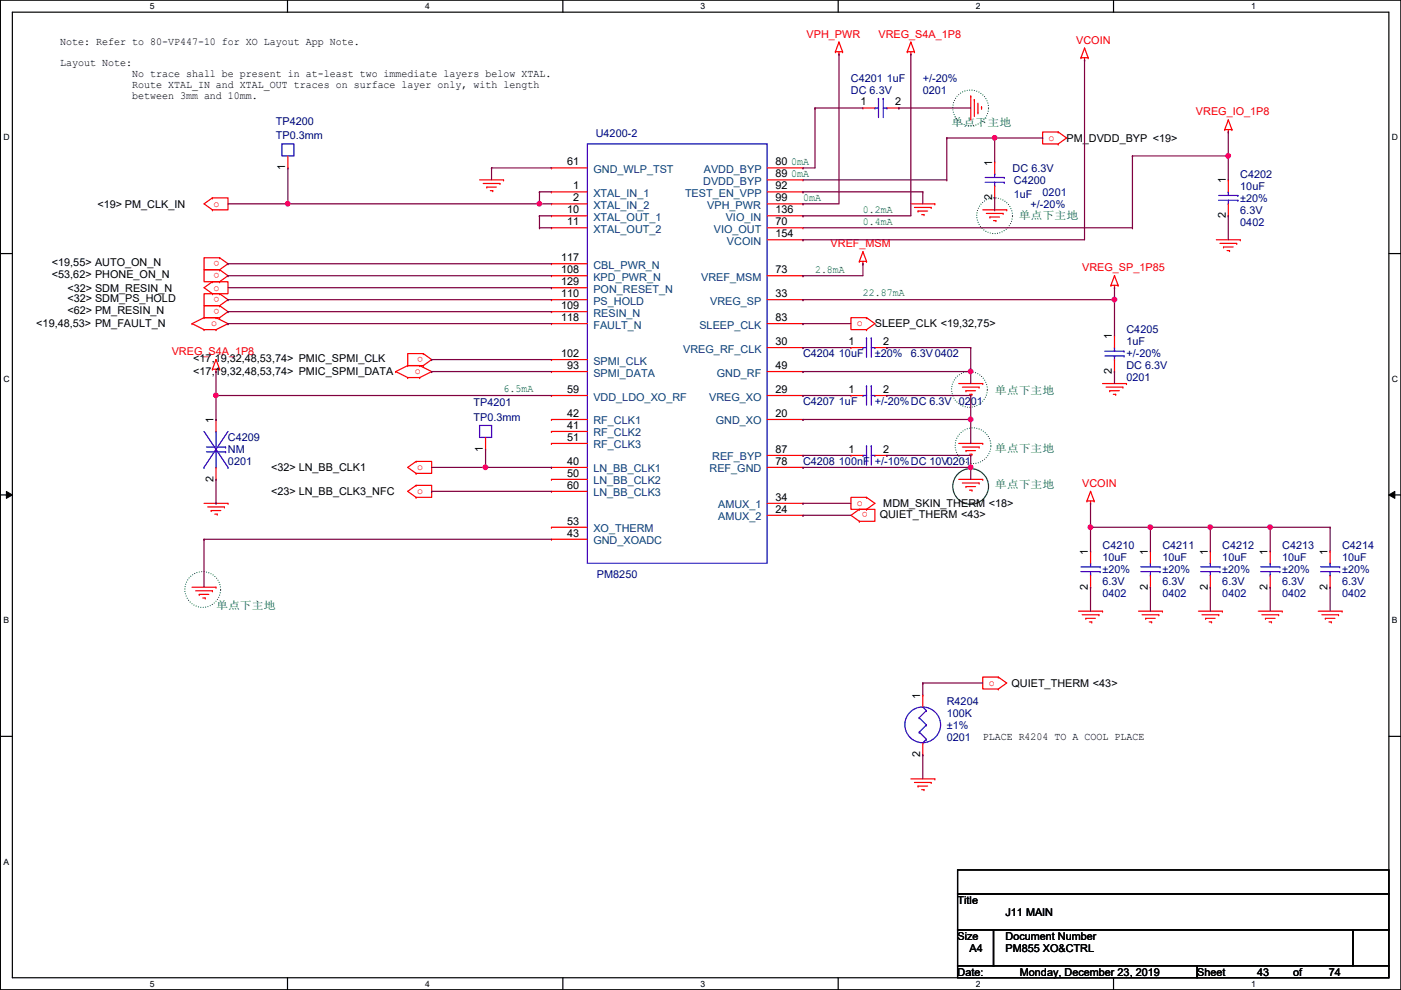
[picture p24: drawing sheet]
<svg xmlns="http://www.w3.org/2000/svg" width="297mm" height="210mm" viewBox="0 0 297 210" stroke-linecap="round" stroke-linejoin="round" font-family="sans-serif">
<defs><g id="words">
<g font-size="2.3">
<text x="12.8" y="9.5">Note: Refer to 80-VP447-10 for XO Layout App Note.</text>
<text x="12.8" y="14.1">Layout Note:</text>
<text x="28" y="16.4">No trace shall be present in at-least two immediate layers below XTAL.</text>
<text x="28" y="18.7">Route XTAL_IN and XTAL_OUT traces on surface layer only, with length</text>
<text x="28" y="21">between 3mm and 10mm.</text>
<text x="182.4" y="22.4">1</text>
<text x="189.8" y="22.4">2</text>
<text x="120.2" y="35.1">61</text>
<text x="164.4" y="35.1">80</text>
<text x="210.3" y="35.1" transform="rotate(-90 210.3 35.1)">1</text>
<text x="226.1" y="30.1">PM_DVDD_BYP &lt;19&gt;</text>
<text x="60.5" y="36.1" transform="rotate(-90 60.5 36.1)">1</text>
<text x="121.5" y="40.1">1</text>
<text x="164.4" y="37.6">89</text>
<text x="164.4" y="40.1">92</text>
<text x="259.9" y="38.9" transform="rotate(-90 259.9 38.9)">1</text>
<text x="20.7" y="44">&lt;19&gt; PM_CLK_IN</text>
<text x="120.2" y="45.2">10</text>
<text x="120.2" y="47.8">11</text>
<text x="121.5" y="42.7">2</text>
<text x="164.4" y="42.7">99</text>
<text x="164.4" y="45.2">136</text>
<text x="164.4" y="47.8">70</text>
<text x="210.3" y="42.5" transform="rotate(-90 210.3 42.5)">2</text>
<text x="259.9" y="46.3" transform="rotate(-90 259.9 46.3)">2</text>
<text x="164.4" y="50.3">154</text>
<text x="11" y="56.5">&lt;19,55&gt; AUTO_ON_N</text>
<text x="11" y="59">&lt;53,62&gt; PHONE_ON_N</text>
<text x="119" y="55.4">117</text>
<text x="119" y="57.9">108</text>
<text x="164.4" y="57.9">73</text>
<text x="14.3" y="61.8">&lt;32&gt; SDM_RESIN_N</text>
<text x="14.3" y="64.1">&lt;32&gt; SDM_PS_HOLD</text>
<text x="119" y="60.5">129</text>
<text x="119" y="63">110</text>
<text x="119" y="65.5">109</text>
<text x="164.4" y="63">33</text>
<text x="7.7" y="69.4">&lt;19,48,53&gt; PM_FAULT_N</text>
<text x="14.3" y="66.6">&lt;62&gt; PM_RESIN_N</text>
<text x="119" y="68.1">118</text>
<text x="164.4" y="68.1">83</text>
<text x="185.5" y="69.4">SLEEP_CLK &lt;19,32,75&gt;</text>
<text x="235.7" y="71.9" transform="rotate(-90 235.7 71.9)">1</text>
<text x="41" y="76.8">&lt;17,19,32,48,53,74&gt; PMIC_SPMI_CLK</text>
<text x="119" y="75.7">102</text>
<text x="164.4" y="73.1">30</text>
<text x="179.9" y="73.1">1</text>
<text x="187.3" y="73.1">2</text>
<text x="41" y="79.6">&lt;17,19,32,48,53,74&gt; PMIC_SPMI_DATA</text>
<text x="120.2" y="78.2">93</text>
<text x="120.2" y="83.3">59</text>
<text x="164.4" y="78.2">49</text>
<text x="164.4" y="83.3">29</text>
<text x="179.9" y="83.3">1</text>
<text x="187.3" y="83.3">2</text>
<text x="235.7" y="79.3" transform="rotate(-90 235.7 79.3)">2</text>
<text x="45.2" y="89.7" transform="rotate(-90 45.2 89.7)">1</text>
<text x="120.2" y="88.4">42</text>
<text x="164.4" y="88.4">20</text>
<text x="102.4" y="95.8" transform="rotate(-90 102.4 95.8)">1</text>
<text x="120.2" y="90.9">41</text>
<text x="120.2" y="93.5">51</text>
<text x="57.5" y="99.9">&lt;32&gt; LN_BB_CLK1</text>
<text x="120.2" y="98.5">40</text>
<text x="120.2" y="101.1">50</text>
<text x="164.4" y="96">87</text>
<text x="164.4" y="98.5">78</text>
<text x="179.9" y="96">1</text>
<text x="187.3" y="96">2</text>
<text x="45.2" y="102.1" transform="rotate(-90 45.2 102.1)">2</text>
<text x="57.5" y="105">&lt;23&gt; LN_BB_CLK3_NFC</text>
<text x="120.2" y="103.6">60</text>
<text x="164.4" y="106.2">34</text>
<text x="187.3" y="107.5">MDM_SKIN_THERM &lt;18&gt;</text>
<text x="120.2" y="111.2">53</text>
<text x="120.2" y="113.8">43</text>
<text x="164.4" y="108.7">24</text>
<text x="186.5" y="109.8">QUIET_THERM &lt;43&gt;</text>
<text x="230.7" y="117.6" transform="rotate(-90 230.7 117.6)">1</text>
<text x="243.4" y="117.6" transform="rotate(-90 243.4 117.6)">1</text>
<text x="256.1" y="117.6" transform="rotate(-90 256.1 117.6)">1</text>
<text x="268.8" y="117.6" transform="rotate(-90 268.8 117.6)">1</text>
<text x="281.5" y="117.6" transform="rotate(-90 281.5 117.6)">1</text>
<text x="230.7" y="125" transform="rotate(-90 230.7 125)">2</text>
<text x="243.4" y="125" transform="rotate(-90 243.4 125)">2</text>
<text x="256.1" y="125" transform="rotate(-90 256.1 125)">2</text>
<text x="268.8" y="125" transform="rotate(-90 268.8 125)">2</text>
<text x="281.5" y="125" transform="rotate(-90 281.5 125)">2</text>
<text x="195.1" y="148.1" transform="rotate(-90 195.1 148.1)">1</text>
<text x="214.5" y="145.6">QUIET_THERM &lt;43&gt;</text>
<text x="195.1" y="160.6" transform="rotate(-90 195.1 160.6)">2</text>
<text x="208.4" y="156.8">PLACE R4204 TO A COOL PLACE</text>
<text x="203" y="191.6">Title</text>
<text x="213.2" y="194.1">J11 MAIN</text>
<text x="203" y="199.2">Size</text>
<text x="205.6" y="201.8">A4</text>
<text x="213.2" y="199.2">Document Number</text>
<text x="213.2" y="201.8">PM855 XO&amp;CTRL</text>
<text x="203" y="206.8">Date:</text>
<text x="216.2" y="206.8">Monday, December 23, 2019</text>
<text x="253.8" y="206.8">Sheet</text>
<text x="266.5" y="206.8">43</text>
<text x="274.1" y="206.8">of</text>
<text x="281.8" y="206.8">74</text>
</g>
<g font-size="2.3" fill="#f00">
<text x="171" y="8">VPH_PWR</text>
<text x="186.3" y="8">VREG_S4A_1P8</text>
<text x="228.2" y="9.2">VCOIN</text>
<text x="222.3" y="29.8">o</text>
<text x="253.6" y="24.5">VREG_IO_1P8</text>
<text x="45.3" y="43.8">o</text>
<text x="176.1" y="52.4">VREF_MSM</text>
<text x="46.6" y="55.3" transform="rotate(180 46.6 55.3)">o</text>
<text x="46.6" y="57.8" transform="rotate(180 46.6 57.8)">o</text>
<text x="229.4" y="57.5">VREG_SP_1P85</text>
<text x="45.3" y="61.6">o</text>
<text x="46.6" y="62.9" transform="rotate(180 46.6 62.9)">o</text>
<text x="46.6" y="65.4" transform="rotate(180 46.6 65.4)">o</text>
<text x="44.8" y="69.2">o</text>
<text x="181.7" y="69.2">o</text>
<text x="36.4" y="75.3">VREG_S4A_1P8</text>
<text x="89.7" y="75.6" transform="rotate(180 89.7 75.6)">o</text>
<text x="88" y="79.4">o</text>
<text x="88.5" y="99.7">o</text>
<text x="88.5" y="104.8">o</text>
<text x="181.7" y="107.3">o</text>
<text x="229.4" y="103.2">VCOIN</text>
<text x="184" y="108.6" transform="rotate(180 184 108.6)">o</text>
<text x="209.6" y="145.4">o</text>
</g>
<g font-size="2.3" fill="#000080">
<text x="180.4" y="17.4">C4201 1uF</text>
<text x="195.7" y="17.4">+/-20%</text>
<text x="180.4" y="19.9">DC 6.3V</text>
<text x="195.7" y="19.9">0201</text>
<text x="58.5" y="26.5">TP4200</text>
<text x="58.5" y="29.5">TP0.3mm</text>
<text x="126.3" y="29">U4200-2</text>
<text x="214.7" y="36.4">DC 6.3V</text>
<text x="215" y="38.9">C4200</text>
<text x="215" y="42">1uF</text>
<text x="221.1" y="41.5">0201</text>
<text x="263" y="37.7">C4202</text>
<text x="263" y="40.2">10uF</text>
<text x="218.5" y="44">+/-20%</text>
<text x="263" y="47.8">0402</text>
<text x="263" y="45.3">6.3V</text>
<text x="263" y="42.8">±20%</text>
<text x="238.8" y="70.7">C4205</text>
<text x="170.3" y="75.8">C4204 10uF</text>
<text x="185.5" y="75.8">±20%</text>
<text x="193.1" y="75.8">6.3V0402</text>
<text x="238.8" y="73.2">1uF</text>
<text x="238.8" y="75.8">+/-20%</text>
<text x="238.8" y="80.9">0201</text>
<text x="238.8" y="78.3">DC 6.3V</text>
<text x="100.4" y="86.2">TP4201</text>
<text x="100.4" y="89.2">TP0.3mm</text>
<text x="170.3" y="85.9">C4207 1uF</text>
<text x="185.5" y="85.9">+/-20%DC 6.3V 0201</text>
<text x="48.3" y="93.6">C4209</text>
<text x="48.3" y="96.1">NM</text>
<text x="48.3" y="98.6">0201</text>
<text x="170.3" y="98.6">C4208 100nF +/-10%DC 10V0201</text>
<text x="233.8" y="116.4">C4210</text>
<text x="233.8" y="119">10uF</text>
<text x="246.5" y="116.4">C4211</text>
<text x="246.5" y="119">10uF</text>
<text x="259.2" y="116.4">C4212</text>
<text x="259.2" y="119">10uF</text>
<text x="271.9" y="116.4">C4213</text>
<text x="271.9" y="119">10uF</text>
<text x="284.6" y="116.4">C4214</text>
<text x="284.6" y="119">10uF</text>
<text x="126.6" y="122.5">PM8250</text>
<text x="233.8" y="124">6.3V</text>
<text x="233.8" y="121.5">±20%</text>
<text x="246.5" y="124">6.3V</text>
<text x="246.5" y="121.5">±20%</text>
<text x="259.2" y="124">6.3V</text>
<text x="259.2" y="121.5">±20%</text>
<text x="271.9" y="124">6.3V</text>
<text x="271.9" y="121.5">±20%</text>
<text x="284.6" y="124">6.3V</text>
<text x="284.6" y="121.5">±20%</text>
<text x="233.8" y="126.6">0402</text>
<text x="246.5" y="126.6">0402</text>
<text x="259.2" y="126.6">0402</text>
<text x="271.9" y="126.6">0402</text>
<text x="284.6" y="126.6">0402</text>
<text x="200.7" y="149.4">R4204</text>
<text x="200.7" y="152">100K</text>
<text x="200.7" y="154.5">±1%</text>
<text x="200.7" y="157.1">0201</text>
</g>
<g font-size="2.3" fill="#008000">
<text x="201.8" y="26.8">单单下下下</text>
<text x="167.7" y="34.9">0mA</text>
<text x="167.7" y="37.5">0mA</text>
<text x="170.3" y="42.5">0mA</text>
<text x="183" y="45.1">0.2mA</text>
<text x="183" y="47.6">0.4mA</text>
<text x="216" y="46.4">单单下下下</text>
<text x="172.8" y="57.8">2.8mA</text>
<text x="183" y="62.9">22.87mA</text>
<text x="106.8" y="83.2">6.5mA</text>
<text x="210.9" y="83.4">单单下下下</text>
<text x="210.9" y="95.9">单单下下下</text>
<text x="210.9" y="103.5">单单下下下</text>
<text x="45.8" y="129.2">单单下下下</text>
</g>
<g font-size="2.3" fill="#004080">
<text x="125.8" y="36.7">GND_WLP_TST</text>
<text x="125.8" y="41.7">XTAL_IN_1</text>
<text x="145.2" y="41.7">TEST_EN_VPP</text>
<text x="149.1" y="39.2">DVDD_BYP</text>
<text x="149.2" y="36.7">AVDD_BYP</text>
<text x="125.8" y="44.3">XTAL_IN_2</text>
<text x="125.8" y="46.8">XTAL_OUT_1</text>
<text x="149.9" y="44.3">VPH_PWR</text>
<text x="153.9" y="46.8">VIO_IN</text>
<text x="125.8" y="49.4">XTAL_OUT_2</text>
<text x="151.3" y="49.4">VIO_OUT</text>
<text x="154.1" y="51.9">VCOIN</text>
<text x="125.8" y="57">CBL_PWR_N</text>
<text x="125.8" y="59.5">KPD_PWR_N</text>
<text x="148.7" y="59.5">VREF_MSM</text>
<text x="125.8" y="62.1">PON_RESET_N</text>
<text x="125.8" y="64.6">PS_HOLD</text>
<text x="150.6" y="64.6">VREG_SP</text>
<text x="125.8" y="67.1">RESIN_N</text>
<text x="125.8" y="69.7">FAULT_N</text>
<text x="148.3" y="69.7">SLEEP_CLK</text>
<text x="125.8" y="77.3">SPMI_CLK</text>
<text x="144.9" y="74.8">VREG_RF_CLK</text>
<text x="125.8" y="79.8">SPMI_DATA</text>
<text x="152" y="79.8">GND_RF</text>
<text x="125.8" y="84.9">VDD_LDO_XO_RF</text>
<text x="125.8" y="90">RF_CLK1</text>
<text x="150.4" y="84.9">VREG_XO</text>
<text x="151.8" y="90">GND_XO</text>
<text x="125.8" y="92.5">RF_CLK2</text>
<text x="125.8" y="95.1">RF_CLK3</text>
<text x="125.8" y="100.2">LN_BB_CLK1</text>
<text x="150.4" y="100.2">REF_GND</text>
<text x="151" y="97.6">REF_BYP</text>
<text x="125.8" y="102.7">LN_BB_CLK2</text>
<text x="125.8" y="105.2">LN_BB_CLK3</text>
<text x="152.3" y="107.8">AMUX_1</text>
<text x="125.8" y="112.9">XO_THERM</text>
<text x="152.3" y="110.3">AMUX_2</text>
<text x="125.8" y="115.4">GND_XOADC</text>
</g>
<g font-size="1.8">
<text x="31.8" y="1.9">5</text>
<text x="90.1" y="1.9">4</text>
<text x="148.5" y="1.9">3</text>
<text x="206.9" y="1.9">2</text>
<text x="265.3" y="1.9">1</text>
<text x=".7" y="29.8">D</text>
<text x="295.1" y="29.8">D</text>
<text x=".7" y="80.9">C</text>
<text x="295.1" y="80.9">C</text>
<text x=".7" y="132.1">B</text>
<text x="295.1" y="132.1">B</text>
<text x=".7" y="183.3">A</text>
<text x="31.8" y="209.2">5</text>
<text x="90.1" y="209.2">4</text>
<text x="148.5" y="209.2">3</text>
<text x="206.9" y="209.2">2</text>
<text x="265.3" y="209.2">1</text>
</g>
</g></defs>
<path d="M.1 0h296.9v209.8h-296.9zM2.6 2.6h291.9v204.7h-291.9z" fill="none" stroke="#000" stroke-width=".25"/>
<g fill="#fff">
<path d="M31.8 .3h1v2h-1z"/>
<path d="M31.8 207.6h1v1.9h-1z"/>
</g>
<path d="M61 0v2.6M61 207.3v2.5" fill="none" stroke="#000" stroke-width=".25"/>
<g fill="#fff">
<path d="M90.1 .3h1v2h-1z"/>
<path d="M90.1 207.6h1v1.9h-1z"/>
</g>
<path d="M119.3 0v2.6M119.3 207.3v2.5" fill="none" stroke="#000" stroke-width=".25"/>
<g fill="#fff">
<path d="M148.5 .3h1v2h-1z"/>
<path d="M148.5 207.6h1v1.9h-1z"/>
</g>
<path d="M177.7 0v2.6M177.7 207.3v2.5" fill="none" stroke="#000" stroke-width=".25"/>
<g fill="#fff">
<path d="M206.9 .3h1v2h-1z"/>
<path d="M206.9 207.6h1v1.9h-1z"/>
</g>
<path d="M236.1 0v2.6M236.1 207.3v2.5" fill="none" stroke="#000" stroke-width=".25"/>
<g fill="#fff">
<path d="M265.3 .3h.9v2h-.9z"/>
<path d="M265.3 207.6h.9v1.9h-.9z"/>
<path d="M.7 28.2h1.3v1.9h-1.3z"/>
<path d="M295.1 28.2h1.3v1.9h-1.3z"/>
<path d="M.7 79.3h1.3v2h-1.3z"/>
<path d="M295.1 79.3h1.3v2h-1.3z"/>
</g>
<path d="M.1 53.8h2.5M294.5 53.8h2.5" fill="none" stroke="#000" stroke-width=".25"/>
<g fill="#fff">
<path d="M.7 130.5h1.2v2h-1.2z"/>
<path d="M295.1 130.5h1.2v2h-1.2z"/>
</g>
<path d="M.1 104.9h2.5M294.5 104.9h2.5" fill="none" stroke="#000" stroke-width=".25"/>
<path d="M1.4 104.2l1.2 .7-1.2 .8zM294.5 104.9l1.2-.7v1.5z" fill="#000"/>
<path d="M1.4 104.2l1.2 .7-1.2 .8zM294.5 104.9l1.2-.7v1.5z" fill="none" stroke="#000" stroke-width=".21"/>
<path d="M.7 181.7h1.2v2h-1.2z" fill="#fff"/>
<path d="M.1 156.1h2.5M294.5 156.1h2.5M203 184.4h91.5v5.1h-91.5zM203 189.5h91.5v7.6h-91.5zM203 197.1h7.6v7.7h-7.6zM210.6 197.1h76.2v7.7h-76.2zM286.8 197.1h7.7v7.7h-7.7zM203 204.8h50.8v2.5h-50.8zM253.8 204.8h40.7v2.5h-40.7z" fill="none" stroke="#000" stroke-width=".25"/>
<g fill="none" stroke="#008000" stroke-width=".25" stroke-dasharray="0 .5">
<circle cx="205.8" cy="22.9" r="3.8"/>
<circle cx="210.9" cy="45.7" r="3.8"/>
<circle cx="205.5" cy="82.6" r="3.8"/>
<circle cx="206.3" cy="94.5" r="3.8"/>
<circle cx="43" cy="125" r="3.8"/>
</g>
<circle cx="205.8" cy="103.1" r="3.8" fill="none" stroke="#008000" stroke-width=".25"/>
<g fill="none" stroke="#f00" stroke-width=".25">
<path d="M177.1 11h.1M177.1 11h1.5M177.9 11.5h.1M177.9 8.9h.1M177.9 11v.5M177.9 8.9l.7 2.1M177.9 8.9l-.8 2.1M178.6 11h.1M192.4 11h.1M192.4 11h1.5M193.1 11.5h.1M193.1 8.9h.1"/>
<path d="M193.1 11v.5M193.1 8.9l.8 2.1M193.1 8.9l-.7 2.1M193.9 11h.1M229.2 12.2h.1M229.2 12.2h1.5M229.9 12.7h.1M229.9 10.2h.1M229.9 12.2v.5M229.9 10.2l.8 2M229.9 10.2l-.7 2M230.7 12.2h.1"/>
<path d="M61 35.6h.1M61 33.1v2.5M101.7 38.1h5.1M102.4 38.9h3.6M103.2 39.7h.1M103.2 39.7h2M106 38.9h.1M106.8 38.1h.1M116.9 35.6h.1M116.9 35.6h7.6M162.6 38.1h7.7M162.6 35.6h7.7"/>
<path d="M170.3 35.6h.1M170.3 38.1h.1M183 22.9h.1M183 22.9h2.5M188 22.9h2.6M190.6 22.9h.1M205.8 20.4h.1M205.8 20.4v5M206.6 21.1h.1M206.6 21.1v3.6M207.3 23.9h.1M207.3 21.9v2"/>
<path d="M208.1 22.6h.1M208.1 22.6v.6M210.9 34.3h.1M210.9 34.3v2.6M210.9 39.4v2.6M224.4 28h.1M224.4 30.5h.1M224.4 28h-3.3v2.5h3.3M224.4 28l1.7 1.3-1.7 1.2M259.7 27.5h.1M259.7 27.5h1.5M260.4 38.1h.1"/>
<path d="M260.4 38.1v2.6M260.4 28h.1M260.4 25.4h.1M260.4 27.5v.5M260.4 25.4l.8 2.1M260.4 25.4l-.7 2.1M261.2 27.5h.1M45 42h.1M45 44.5h.1M45 42h3.3v2.5h-3.3M45 42l-1.7 1.2 1.7 1.3M45 59.7h.1"/>
<path d="M45 59.7h3.3v2.6h-3.3M45 59.7l-1.7 1.3 1.7 1.3M46.6 57.2h.1M46.6 54.7h.1M46.6 54.7h-3.3v2.5h3.3M46.6 59.7h.1M46.6 57.2h-3.3v2.5h3.3M46.6 54.7l1.7 1.2-1.7 1.3M46.6 57.2l1.7 1.3-1.7 1.2M104 40.4h.5M104.5 40.4h.1M116.9 40.7h.1"/>
<path d="M116.9 43.2h.1M116.9 45.8h.1M116.9 48.3h.1M116.9 55.9h.1M116.9 58.5h.1M116.9 43.2h7.6M116.9 40.7h7.6M116.9 45.8h7.6M116.9 48.3h7.6M116.9 55.9h7.6M116.9 58.5h7.6M162.6 50.8h7.7"/>
<path d="M162.6 45.8h7.7M162.6 48.3h7.7M162.6 58.5h7.7M162.6 43.2h7.7M162.6 40.7h7.7M170.3 45.8h.1M170.3 48.3h.1M170.3 50.8h.1M170.3 58.5h.1M170.3 40.7h.1M170.3 43.2h.1M182.2 55.4h.1"/>
<path d="M182.2 55.4h1.5M183 55.9h.1M183 53.4h.1M183 55.4v.5M183 53.4l.7 2M183 53.4l-.8 2M183.7 55.4h.1M193.1 43.2h5.1M193.9 44h3.5M194.6 44.7h.1M194.6 44.7h2.1M195.4 45.5h.5"/>
<path d="M195.9 45.5h.1M197.4 44h.1M198.2 43.2h.1M208.4 44.5h5M209.1 45.3h3.6M209.9 46h.1M209.9 46h2M210.6 46.8h.6M210.9 42h.1M211.2 46.8h.1M212.7 45.3h.1M213.4 44.5h.1"/>
<path d="M236.3 58.5h.1M236.3 58.5l.8 2M236.3 58.5l-.8 2M257.9 50.8h5.1M258.7 51.6h3.5M259.4 52.4h.1M259.4 52.4h2M260.2 53.1h.5M260.4 45.8h.1M260.4 43.2v2.6M260.7 53.1h.1M262.2 51.6h.1"/>
<path d="M263 50.8h.1M40.7 68.6h.1M40.7 68.6l2.6 1.3M43.3 67.4h.1M43.3 69.9h.1M43.3 67.4h2.5M43.3 67.4l-2.6 1.2M43.3 69.9h2.5M45 78.3h.1M45 62.3h.1M45 78.3h1.6M45.8 78.8h.1"/>
<path d="M45.8 76.2h.1M45.8 67.4h.1M45.8 69.9h.1M45.8 78.3v.5M45.8 76.2l.8 2.1M45.8 76.2l-.8 2.1M45.8 67.4l2.5 1.2M46.6 78.3h.1M46.6 64.8h.1M46.6 62.3h.1M46.6 62.3h-3.3v2.5h3.3M46.6 67.4h.1"/>
<path d="M46.6 64.8h-3.3v2.6h3.3M46.6 62.3l1.7 1.2-1.7 1.3M46.6 64.8l1.7 1.3-1.7 1.3M48.3 68.6h.1M48.3 68.6l-2.5 1.3M83.9 78.8h.1M83.9 78.8l2.5 1.3M86.4 77.5h.1M86.4 77.5h2.6M86.4 77.5l-2.5 1.3M89 77.5h.1M89 77.5l2.5 1.3"/>
<path d="M89.7 77.5h.1M89.7 75h.1M89.7 75h-3.3v2.5h3.3M89.7 75l1.8 1.2-1.8 1.3M91.5 78.8h.1M91.5 78.8l-2.5 1.3M116.9 61h.1M116.9 63.5h.1M116.9 66.1h.1M116.9 68.6h.1M116.9 76.2h.1M116.9 78.8h.1"/>
<path d="M116.9 61h7.6M116.9 63.5h7.6M116.9 66.1h7.6M116.9 68.6h7.6M116.9 76.2h7.6M116.9 78.8h7.6M162.6 63.5h7.7M162.6 68.6h7.7M162.6 78.8h7.7M162.6 73.7h7.7M170.3 63.5h.1M170.3 68.6h.1"/>
<path d="M170.3 73.7h.1M170.3 78.8h.1M180.4 73.7h.1M180.4 73.7h2.6M183.7 67.4h.1M183.7 69.9h.1M183.7 67.4h-3.3v2.5h3.3M183.7 67.4l1.8 1.2-1.8 1.3M185.5 73.7h2.5M188 73.7h.1M235.5 60.5h.1M235.5 60.5h1.6"/>
<path d="M236.3 71.2h.1M236.3 78.8h.1M236.3 71.2v2.5M236.3 76.2v2.6M236.3 61h.1M236.3 60.5v.5M237.1 60.5h.1M45.8 88.9h.1M45.8 88.9v2.6M45.8 99.1v2.5M86.4 80.1h.1M86.4 80.1h2.6"/>
<path d="M88.2 97.8h.1M88.2 97.8h3.3v2.6h-3.3M88.2 97.8l-1.8 1.3 1.8 1.3M89 80.1h.1M102.9 95.3h.1M102.9 92.7v2.6M116.9 83.9h.1M116.9 88.9h.1M116.9 91.5h.1M116.9 94h.1M116.9 99.1h.1M116.9 94h7.6"/>
<path d="M116.9 83.9h7.6M116.9 88.9h7.6M116.9 91.5h7.6M116.9 99.1h7.6M162.6 96.6h7.7M162.6 83.9h7.7M162.6 88.9h7.7M162.6 99.1h7.7M170.3 83.9h.1M170.3 88.9h.1M170.3 96.6h.1M170.3 99.1h.1"/>
<path d="M180.4 96.6h.1M180.4 83.9h.1M180.4 96.6h2.6M180.4 83.9h2.6M185.5 96.6h2.5M185.5 83.9h2.5M188 96.6h.1M188 83.9h.1M203.3 81.3h5.1M203.3 94h5.1M204 82.1h3.6M204 94.8h3.6"/>
<path d="M204.8 82.8h.1M204.8 95.5h.1M204.8 82.8h2M204.8 95.5h2M205.6 83.6h.5M205.6 96.3h.5M206.1 83.6h.1M206.1 96.3h.1M207.6 82.1h.1M207.6 94.8h.1M208.4 81.3h.1M208.4 94h.1"/>
<path d="M233.8 81.3h5M234.5 82.1h3.6M235.3 82.8h.1M235.3 82.8h2M236 83.6h.6M236.6 83.6h.1M238.1 82.1h.1M238.8 81.3h.1M43.3 106.7h5M44 107.5h3.6M44.8 108.2h.1M44.8 108.2h2"/>
<path d="M45.5 109h.6M45.8 101.6h.1M46.1 109h.1M47.6 107.5h.1M48.3 106.7h.1M88.2 102.9h.1M88.2 105.5h.1M88.2 102.9h3.3v2.6h-3.3M88.2 102.9l-1.8 1.3 1.8 1.3M88.2 100.4h.1M116.9 101.6h.1M116.9 104.2h.1"/>
<path d="M116.9 111.8h.1M116.9 114.3h.1M116.9 101.6h7.6M116.9 104.2h7.6M116.9 111.8h7.6M116.9 114.3h7.6M162.6 106.7h7.7M162.6 109.3h7.7M170.3 106.7h.1M170.3 109.3h.1M182.2 110.5h.1M182.2 108h.1"/>
<path d="M182.2 108h3.3v2.5h-3.3M182.2 108l-1.8 1.3 1.8 1.2M183.7 105.5h.1M183.7 108h.1M183.7 105.5h-3.3v2.5h3.3M183.7 105.5l1.8 1.2-1.8 1.3M203.3 101.6h5.1M204 102.4h3.6M204.8 103.2h.1M204.8 103.2h2M205.6 103.9h.5M206.1 103.9h.1"/>
<path d="M207.6 102.4h.1M208.4 101.6h.1M230.5 106.2h.1M230.5 106.2h1.5M231.2 116.9h.1M231.2 116.9v2.5M231.2 106.7h.1M231.2 104.2h.1M231.2 106.2v.5M231.2 104.2l.8 2M231.2 104.2l-.7 2M232 106.2h.1"/>
<path d="M243.9 116.9h.1M243.9 116.9v2.5M256.6 116.9h.1M256.6 116.9v2.5M269.3 116.9h.1M269.3 116.9v2.5M282 116.9h.1M282 116.9v2.5M40.7 124.5h5.1M41.5 125.3h3.5M42.2 126h.1M42.2 126h2.1"/>
<path d="M43 126.8h.5M43.5 126.8h.1M45 125.3h.1M45.8 124.5h.1M228.7 129.6h5.1M229.4 130.3h3.6M230.2 131.1h.1M230.2 131.1h2M231 131.9h.5M231.2 124.5h.1M231.2 122v2.5M231.5 131.9h.1"/>
<path d="M233 130.3h.1M233.8 129.6h.1M241.4 129.6h5.1M242.1 130.3h3.6M242.9 131.1h.1M242.9 131.1h2M243.7 131.9h.5M243.9 124.5h.1M243.9 122v2.5M244.2 131.9h.1M245.7 130.3h.1M246.5 129.6h.1"/>
<path d="M254.1 129.6h5.1M254.8 130.3h3.6M255.6 131.1h.1M255.6 131.1h2M256.4 131.9h.5M256.6 124.5h.1M256.6 122v2.5M256.9 131.9h.1M258.4 130.3h.1M259.2 129.6h.1M266.8 129.6h5.1M267.5 130.3h3.6"/>
<path d="M268.3 131.1h.1M268.3 131.1h2M269.1 131.9h.5M269.3 124.5h.1M269.3 122v2.5M269.6 131.9h.1M271.1 130.3h.1M271.9 129.6h.1M279.5 129.6h5.1M280.2 130.3h3.6M281 131.1h.1M281 131.1h2"/>
<path d="M281.8 131.9h.5M282 124.5h.1M282 122v2.5M282.3 131.9h.1M283.8 130.3h.1M284.6 129.6h.1M195.7 147.4h.1M195.7 147.4v2.5M195.7 157.5v2.6M211.7 143.5h.1M211.7 146.1h.1M211.7 143.5h-3.3v2.6h3.3"/>
<path d="M211.7 143.5l1.7 1.3-1.7 1.3M193.1 165.1h5.1M193.9 165.9h3.5M194.6 166.7h.1M194.6 166.7h2.1M195.4 167.4h.5M195.7 160.1h.1M195.9 167.4h.1M197.4 165.9h.1M198.2 165.1h.1"/>
</g>
<g fill="none" stroke="#00f" stroke-width=".25">
<path d="M59.8 30.5h2.5v2.6h-2.5zM124.5 30.5h38.1v88.9h-38.1zM185.5 22.9h.1M185.5 22.9h.8M186.3 20.9h.1M186.3 20.9v4M187.3 20.9h.1M187.3 20.9v4M187.3 22.9h.7M188 22.9h.1M208.9 37.6h4M208.9 38.6h4"/>
<path d="M210.9 36.9h.1M210.9 39.4h.1M210.9 36.9v.7M210.9 38.6v.8M212.9 37.6h.1M212.9 38.6h.1M258.4 41.4h4.1M258.4 42.5h4.1M260.4 40.7h.1M260.4 43.2h.1M260.4 40.7v.7M260.4 42.5v.7"/>
<path d="M262.5 41.4h.1M262.5 42.5h.1M183 73.7h.1M183 73.7h.7M183.7 71.7h.1M183.7 71.7v4M184.7 71.7h.1M184.7 71.7v4M184.7 73.7h.8M185.5 73.7h.1M234.3 74.5h4M234.3 75.5h4"/>
<path d="M236.3 73.7h.1M236.3 76.2h.1M236.3 73.7v.8M236.3 75.5v.7M238.3 74.5h.1M238.3 75.5h.1M43.3 99.1h.1M43.3 91.5l5 7.6M43.8 94.8h4M43.8 95.8h4M45.8 91.5h.1M45.8 99.1h.1"/>
<path d="M45.8 91.5v3.3M45.8 95.8v3.3M47.8 94.8h.1M47.8 95.8h.1M48.3 99.1h.1M48.3 91.5l-5 7.6M101.7 90.2h2.5v2.5h-2.5zM183 96.6h.1M183 83.9h.1M183 96.6h.7M183 83.9h.7M183.7 94.5h.1"/>
<path d="M183.7 81.8h.1M183.7 81.8v4.1M183.7 94.5v4.1M184.7 94.5h.1M184.7 81.8h.1M184.7 81.8v4.1M184.7 94.5v4.1M184.7 96.6h.8M184.7 83.9h.8M185.5 96.6h.1M185.5 83.9h.1M231.2 119.4h.1"/>
<path d="M231.2 119.4v.8M243.9 119.4h.1M243.9 119.4v.8M256.6 119.4h.1M256.6 119.4v.8M269.3 119.4h.1M269.3 119.4v.8M282 119.4h.1M282 119.4v.8M229.2 120.2h4M229.2 121.2h4M231.2 122h.1"/>
<path d="M231.2 121.2v.8M233.2 120.2h.1M233.2 121.2h.1M241.9 120.2h4M241.9 121.2h4M243.9 122h.1M243.9 121.2v.8M245.9 120.2h.1M245.9 121.2h.1M254.6 120.2h4M254.6 121.2h4M256.6 122h.1"/>
<path d="M256.6 121.2v.8M258.6 120.2h.1M258.6 121.2h.1M267.3 120.2h4M267.3 121.2h4M269.3 122h.1M269.3 121.2v.8M271.3 120.2h.1M271.3 121.2h.1M280 120.2h4M280 121.2h4M282 122h.1"/>
<path d="M282 121.2v.8M284 120.2h.1M284 121.2h.1M194.9 152.2h.1M194.9 155.2h.1M194.9 152.2l1.5 1.5M194.9 155.2l1.5 1.6M195.7 157.5h.1M195.7 149.9l.7 .8M196.4 150.7h.1M196.4 153.7h.1M196.4 156.8h.1"/>
<path d="M196.4 150.7l-1.5 1.5M196.4 153.7l-1.5 1.5M196.4 156.8l-.7 .7"/>
<circle cx="195.6" cy="153.7" r="3.8"/>
</g>
<g fill="none" stroke="#800040" stroke-width=".25">
<path d="M229.9 12.7h.1M229.9 12.7v38.1M240.1 33.1h.1M240.1 33.1h20.3M260.4 33.1h.1M260.4 33.1v5M183 55.9h.1M183 55.9v2.6M260.4 45.8h.1M260.4 45.8v5M236.3 78.8h.1M236.3 63.5h.1"/>
<path d="M236.3 63.5v7.7M236.3 78.8v2.5M170.3 83.9h.1M170.3 83.9h10.1M231.2 106.7h.1M231.2 106.7v5.1M231.2 124.5h.1M231.2 124.5v5.1"/>
</g>
<circle cx="231.2" cy="111.8" r=".49" fill="#f0f"/>
<circle cx="231.2" cy="111.8" r=".49" fill="none" stroke="#f0f" stroke-width=".25"/>
<g fill="none" stroke="#800040" stroke-width=".25">
<path d="M231.2 111.8h.1M231.2 111.8h12.7M243.9 111.8h.1M243.9 111.8v5.1M256.6 111.8h.1M256.6 111.8v5.1M269.3 111.8h.1M269.3 111.8v5.1M282 111.8h.1M282 111.8v5.1M243.9 124.5h.1M243.9 124.5v5.1"/>
<path d="M256.6 124.5h.1M256.6 124.5v5.1M269.3 124.5h.1M269.3 124.5v5.1M282 124.5h.1M282 124.5v5.1"/>
</g>
<circle cx="243.9" cy="111.8" r=".49" fill="#f0f"/>
<circle cx="243.9" cy="111.8" r=".49" fill="none" stroke="#f0f" stroke-width=".25"/>
<path d="M231.2 111.8h.1M231.2 111.8v5.1M243.9 111.8h.1M243.9 111.8h25.4M256.6 111.8h.1" fill="none" stroke="#800040" stroke-width=".25"/>
<circle cx="269.3" cy="111.8" r=".49" fill="#f0f"/>
<circle cx="269.3" cy="111.8" r=".49" fill="none" stroke="#f0f" stroke-width=".25"/>
<circle cx="256.6" cy="111.8" r=".49" fill="#f0f"/>
<circle cx="256.6" cy="111.8" r=".49" fill="none" stroke="#f0f" stroke-width=".25"/>
<path d="M104.2 35.6h.1M104.2 35.6h12.7M104.2 35.6v2.5M260.4 28h.1M260.4 28v5.1M48.3 43.2h12.7M61 43.2h.1M43.3 114.3h.1M43.3 114.3h73.6M43.3 114.3v10.2M269.3 111.8h.1M269.3 111.8h12.7" fill="none" stroke="#800040" stroke-width=".25"/>
<circle cx="260.4" cy="33" r=".49" fill="#f0f"/>
<circle cx="260.4" cy="33" r=".49" fill="none" stroke="#f0f" stroke-width=".25"/>
<path d="M170.3 88.9h.1M170.3 88.9h35.5" fill="none" stroke="#800040" stroke-width=".25"/>
<circle cx="205.8" cy="88.9" r=".49" fill="#f0f"/>
<circle cx="205.8" cy="88.9" r=".49" fill="none" stroke="#f0f" stroke-width=".25"/>
<g fill="none" stroke="#800040" stroke-width=".25">
<path d="M48.3 55.9h.1M48.3 58.5h.1M48.3 55.9h68.6M48.3 58.5h68.6M114.4 45.8h.1M114.4 48.3h.1M114.4 40.7h.1M114.4 43.2h.1M114.4 45.8h2.5M114.4 40.7v2.5M114.4 45.8v2.5M114.4 48.3h2.5"/>
<path d="M114.4 40.7h2.5M114.4 43.2h2.5M48.3 63.5h.1M48.3 66.1h.1M48.3 68.6h.1M48.3 68.6h68.6M48.3 61h68.6M48.3 63.5h68.6M48.3 66.1h68.6M91.5 76.2h.1M91.5 78.8h.1M91.5 76.2h25.4"/>
<path d="M91.5 78.8h25.4M116.9 61h.1M170.3 68.6h.1M170.3 68.6h10.1M45.8 83.9h.1M45.8 83.9h71.1M205.8 88.9h.1M205.8 88.9v5.1"/>
</g>
<circle cx="45.8" cy="83.8" r=".49" fill="#f0f"/>
<circle cx="45.8" cy="83.8" r=".49" fill="none" stroke="#f0f" stroke-width=".25"/>
<g fill="none" stroke="#800040" stroke-width=".25">
<path d="M177.9 11.5h.1M177.9 11.5v31.7h-7.6M193.1 11.5h.1M193.1 11.5v34.3h-22.8M170.3 35.6h.1M170.3 38.1h30.4M170.3 35.6h2.5M190.6 22.9h.1M190.6 22.9h15.2M200.7 38.1h.1M170.3 40.7h.1M170.3 43.2h.1"/>
<path d="M170.3 45.8h.1M170.3 50.8h.1M170.3 58.5h.1M170.3 40.7h25.4M170.3 48.3h69.8M170.3 50.8h59.6M170.3 58.5h12.7M195.7 40.7h.1M195.7 40.7v2.5M240.1 48.3h.1M45.8 78.8h.1M45.8 78.8v5.1"/>
<path d="M170.3 63.5h.1M170.3 63.5h66M91.5 99.1h11.4M102.9 99.1h.1M91.5 104.2h.1M91.5 104.2h25.4"/>
</g>
<circle cx="236.3" cy="63.5" r=".49" fill="#f0f"/>
<circle cx="236.3" cy="63.5" r=".49" fill="none" stroke="#f0f" stroke-width=".25"/>
<path d="M170.3 73.7h.1M170.3 78.8h.1M170.3 73.7h10.1M170.3 78.8h35.5M188 73.7h.1M188 73.7h17.8M236.3 61h.1M236.3 61v2.5" fill="none" stroke="#800040" stroke-width=".25"/>
<circle cx="205.8" cy="78.8" r=".49" fill="#f0f"/>
<circle cx="205.8" cy="78.8" r=".49" fill="none" stroke="#f0f" stroke-width=".25"/>
<path d="M205.8 73.7h.1M205.8 78.8h.1M205.8 73.7v7.6M170.3 96.6h.1M170.3 99.1h.1M170.3 96.6h10.1M170.3 99.1h35.5M188 96.6h.1M188 96.6h17.8" fill="none" stroke="#800040" stroke-width=".25"/>
<circle cx="205.8" cy="99.1" r=".49" fill="#f0f"/>
<circle cx="205.8" cy="99.1" r=".49" fill="none" stroke="#f0f" stroke-width=".25"/>
<g fill="none" stroke="#800040" stroke-width=".25">
<path d="M172.8 22.9h.1M172.8 22.9v12.7M172.8 22.9h10.2M200.7 29.3h.1M200.7 29.3h10.2M200.7 29.3v8.8M210.9 29.3h.1M210.9 29.3v5M240.1 33.1h.1M240.1 33.1v15.2M210.9 44.5h.1M210.9 42v2.5"/>
<path d="M45.8 88.9h.1M45.8 83.9v5M188 83.9h.1M188 83.9h17.8M205.8 96.6h.1M205.8 99.1h.1M205.8 83.9h.1M205.8 83.9v5M205.8 96.6v5M45.8 106.7h.1M45.8 101.6v5.1M195.7 144.8h.1"/>
<path d="M195.7 144.8v2.6M195.7 144.8h12.7M195.7 160.1h.1M195.7 160.1v5"/>
</g>
<circle cx="210.9" cy="29.2" r=".49" fill="#f0f"/>
<circle cx="210.9" cy="29.2" r=".49" fill="none" stroke="#f0f" stroke-width=".25"/>
<path d="M61 35.6v7.6M210.9 29.3h10.2M221.1 29.3h.1M61 43.2h.1M61 43.2h53.4M114.4 43.2h.1" fill="none" stroke="#800040" stroke-width=".25"/>
<circle cx="61" cy="43.2" r=".49" fill="#f0f"/>
<circle cx="61" cy="43.2" r=".49" fill="none" stroke="#f0f" stroke-width=".25"/>
<circle cx="114.4" cy="43.2" r=".49" fill="#f0f"/>
<circle cx="114.4" cy="43.2" r=".49" fill="none" stroke="#f0f" stroke-width=".25"/>
<path d="M102.9 99.1h.1M102.9 95.3v3.8M102.9 99.1h14M116.9 99.1h.1M170.3 106.7h.1M170.3 109.3h.1M170.3 106.7h10.1M170.3 109.3h10.1" fill="none" stroke="#800040" stroke-width=".25"/>
<circle cx="102.9" cy="99.1" r=".49" fill="#f0f"/>
<circle cx="102.9" cy="99.1" r=".49" fill="none" stroke="#f0f" stroke-width=".25"/>
<circle cx="231.2" cy="111.8" r=".49" fill="#f0f"/>
<circle cx="231.2" cy="111.8" r=".49" fill="none" stroke="#f0f" stroke-width=".25"/>
<circle cx="243.9" cy="111.8" r=".49" fill="#f0f"/>
<circle cx="243.9" cy="111.8" r=".49" fill="none" stroke="#f0f" stroke-width=".25"/>
<circle cx="269.3" cy="111.8" r=".49" fill="#f0f"/>
<circle cx="269.3" cy="111.8" r=".49" fill="none" stroke="#f0f" stroke-width=".25"/>
<circle cx="256.6" cy="111.8" r=".49" fill="#f0f"/>
<circle cx="256.6" cy="111.8" r=".49" fill="none" stroke="#f0f" stroke-width=".25"/>
<circle cx="260.4" cy="33" r=".49" fill="#f0f"/>
<circle cx="260.4" cy="33" r=".49" fill="none" stroke="#f0f" stroke-width=".25"/>
<circle cx="205.8" cy="88.9" r=".49" fill="#f0f"/>
<circle cx="205.8" cy="88.9" r=".49" fill="none" stroke="#f0f" stroke-width=".25"/>
<circle cx="45.8" cy="83.8" r=".49" fill="#f0f"/>
<circle cx="45.8" cy="83.8" r=".49" fill="none" stroke="#f0f" stroke-width=".25"/>
<circle cx="236.3" cy="63.5" r=".49" fill="#f0f"/>
<circle cx="236.3" cy="63.5" r=".49" fill="none" stroke="#f0f" stroke-width=".25"/>
<circle cx="205.8" cy="78.8" r=".49" fill="#f0f"/>
<circle cx="205.8" cy="78.8" r=".49" fill="none" stroke="#f0f" stroke-width=".25"/>
<circle cx="205.8" cy="99.1" r=".49" fill="#f0f"/>
<circle cx="205.8" cy="99.1" r=".49" fill="none" stroke="#f0f" stroke-width=".25"/>
<circle cx="210.9" cy="29.2" r=".49" fill="#f0f"/>
<circle cx="210.9" cy="29.2" r=".49" fill="none" stroke="#f0f" stroke-width=".25"/>
<circle cx="61" cy="43.2" r=".49" fill="#f0f"/>
<circle cx="61" cy="43.2" r=".49" fill="none" stroke="#f0f" stroke-width=".25"/>
<circle cx="114.4" cy="43.2" r=".49" fill="#f0f"/>
<circle cx="114.4" cy="43.2" r=".49" fill="none" stroke="#f0f" stroke-width=".25"/>
<circle cx="102.9" cy="99.1" r=".49" fill="#f0f"/>
<circle cx="102.9" cy="99.1" r=".49" fill="none" stroke="#f0f" stroke-width=".25"/>
<use href="#words"/>
</svg>
